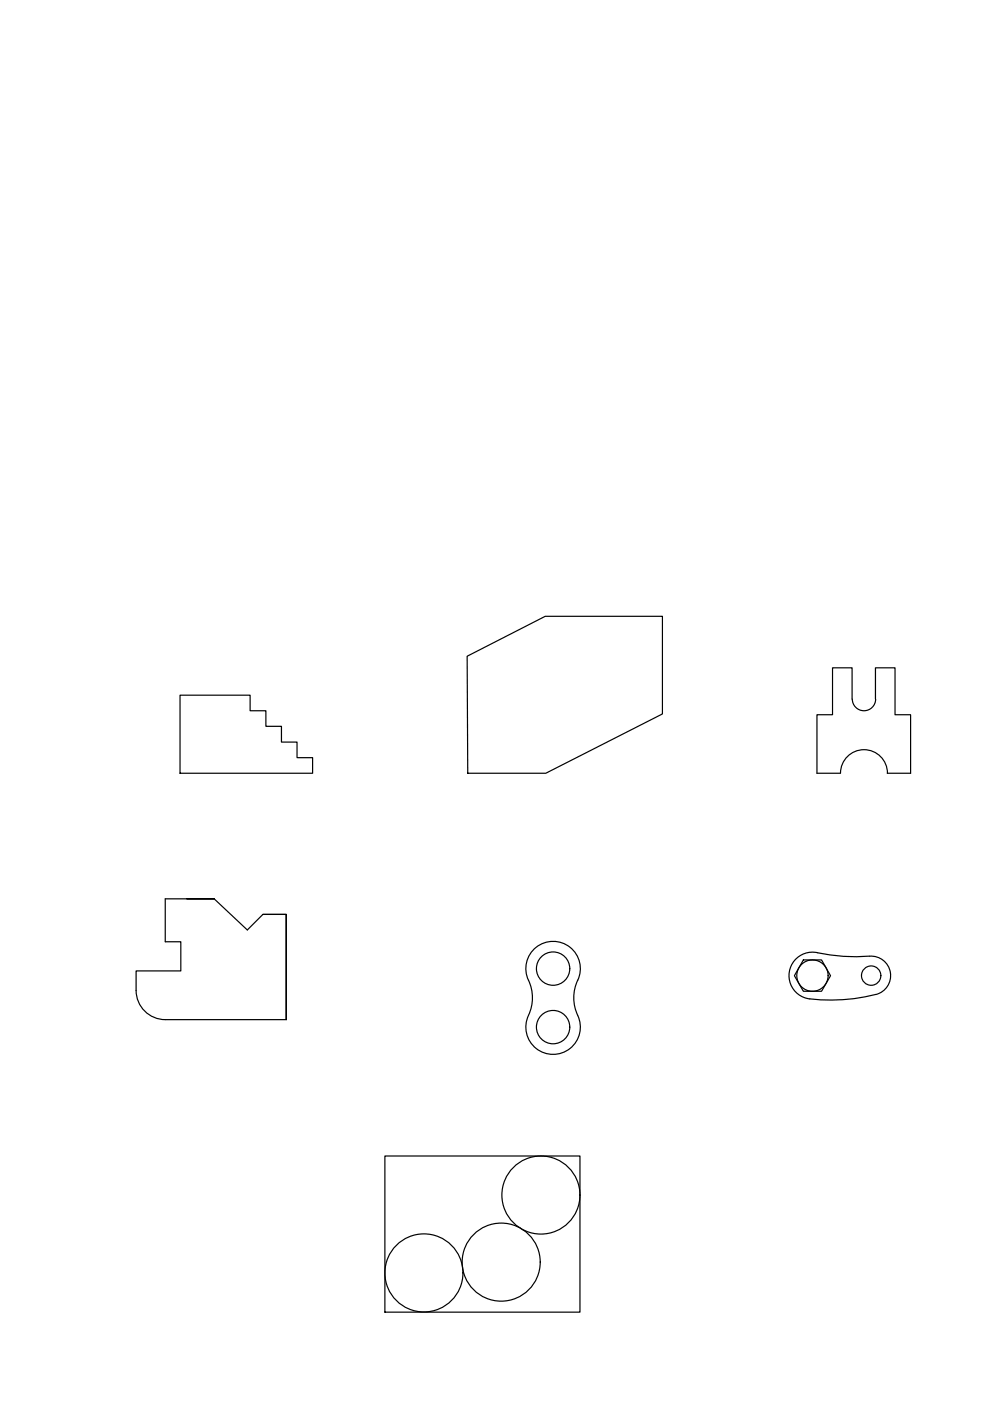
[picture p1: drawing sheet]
<svg xmlns="http://www.w3.org/2000/svg" width="210mm" height="297mm" viewBox="0 0 210 297" stroke-linecap="round" stroke-linejoin="round" font-family="sans-serif">
<!-- layer: 0 -->
<g fill="none" stroke="#000" stroke-width=".25">
<path d="M99 139.1l16.6-8.4h24.8v20.7l-24.7 12.5h-16.5zM38.2 147.4h14.8v3.3h3.4v3.3h3.3v3.3h3.3v3.3h3.3v3.3h-28.1zM180.7 148.2v-6.6h-4.2v9.9h-3.3v12.4h5M180.7 148.2a2.48 2.48 0 0 0 2.5 2.5 2.48 2.48 0 0 0 2.5-2.5M185.6 148.2v-6.6h4.2v9.9h3.3v12.4h-5M178.2 163.9a5 5 0 0 1 5-5 5 5 0 0 1 5 5M39.6 190.6h5.8h-10.4v9.1h3.3v6.2h-9.4v4.1M45.4 190.6l7 6.6 3.3-3.3h5v22.3v-22.3h-5M28.9 210a6.2 6.2 0 0 0 6.2 6.2h25.6M112 215.3a9.1 9.1 0 0 0-.3-8.3 5.8 5.8 0 0 1 6.5-7.3 5.8 5.8 0 0 1 4 8.9 8.7 8.7 0 0 0 .3 6.7M112 215.3a5.8 5.8 0 0 0 5.3 8.2 5.8 5.8 0 0 0 5.2-8.2M170.3 203.5h3.9l1.9 3.4-1.9 3.3h-3.9l-1.9-3.3z"/>
<path d="M184.3 202.7a39.8 39.8 0 0 1-11.7-.8 5 5 0 0 0-5.3 4.5 5 5 0 0 0 4.4 5.4M184.4 202.7a4.1 4.1 0 0 1 4.4 3.5 4.1 4.1 0 0 1-3.1 4.6M185.7 210.8a38.8 38.8 0 0 1-14 1M81.6 245.1h41.4v33.1h-41.4z"/>
<circle cx="117.3" cy="217.8" r="3.5"/>
<circle cx="117.3" cy="205.4" r="3.5"/>
<circle cx="172.3" cy="206.8" r="3.3"/>
<circle cx="184.7" cy="206.8" r="2.05"/>
<circle cx="114.7" cy="253.4" r="8.3"/>
<circle cx="89.9" cy="269.9" r="8.3"/>
<circle cx="106.3" cy="267.6" r="8.3"/>
</g>
</svg>
